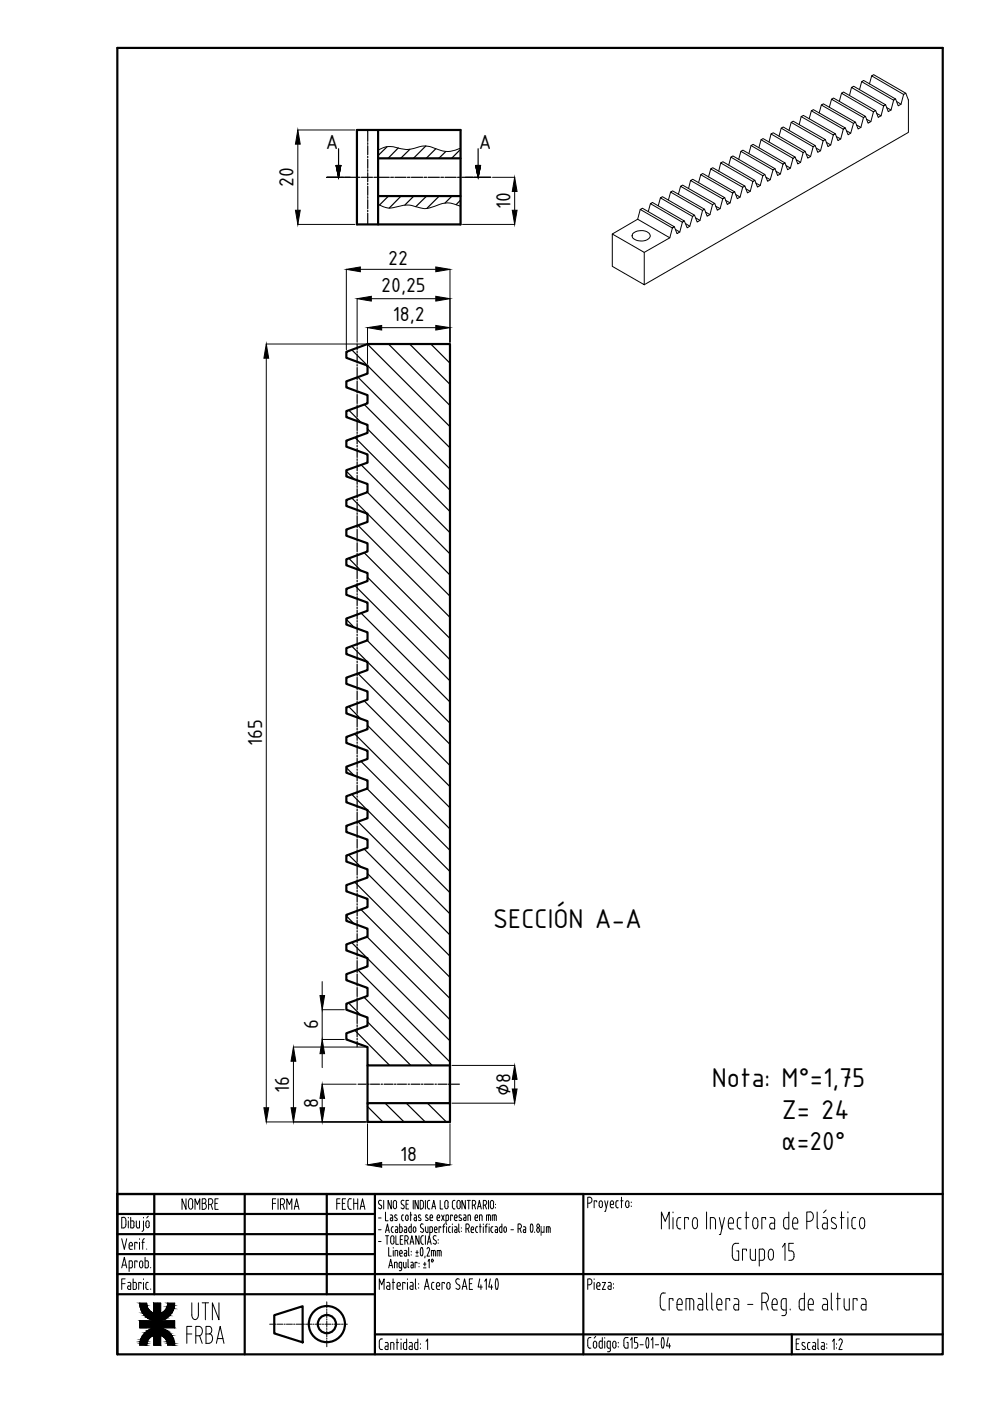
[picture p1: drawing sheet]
<svg xmlns="http://www.w3.org/2000/svg" width="210mm" height="297mm" viewBox="0 0 210 297" stroke-linecap="round" stroke-linejoin="round" font-family="sans-serif">
<defs><g id="words">
<g font-size="6.2">
<text x="104.5" y="196.8">SECCIÓN A-A</text>
<text x="150.9" y="230.5">Nota: M°=1,75</text>
<text x="165.7" y="237.2">Z= 24</text>
</g>
<text font-size="5.9" x="165.7" y="243.9">α=20°</text>
<g font-size="4.7">
<text x="69.1" y="31.5">A</text>
<text x="101.5" y="31.5">A</text>
<text x="62.3" y="39.7" transform="rotate(-90 62.3 39.7)">20</text>
<text x="108.2" y="44.4" transform="rotate(-90 108.2 44.4)">10</text>
<text x="82.3" y="56.2">22</text>
<text x="80.8" y="61.8">20,25</text>
<text x="83.3" y="68">18,2</text>
<text x="55.6" y="158.2" transform="rotate(-90 55.6 158.2)">165</text>
<text x="67.5" y="218.3" transform="rotate(-90 67.5 218.3)">6</text>
<text x="61.3" y="231.7" transform="rotate(-90 61.3 231.7)">16</text>
<text x="108.2" y="232.3" transform="rotate(-90 108.2 232.3)">∅8</text>
<text x="67.5" y="234.9" transform="rotate(-90 67.5 234.9)">8</text>
<text x="84.9" y="246.1">18</text>
</g>
<text font-size="2.8" x="114.5" y="261.4">μ</text>
</g></defs>
<!-- layer: 0 -->
<g fill="none" stroke="#000" stroke-width=".47">
<path d="M24.9 10.2h175v276.9h-175zM75.7 27.6h21.9v20h-21.9zM80.2 27.6v20M80.2 33.6h17.4M80.2 41.6h17.4M95.4 225.9v8M24.9 257.4h54.6M32.7 253.2v21.2M51.9 253.2v33.9M69.3 253.2v21.2M79.5 253.2v33.9M123.7 253.2v33.9"/>
<path d="M199.9 253.2h-175v33.9M24.9 270.1h175M24.9 265.9h54.6M24.9 261.7h54.6M24.9 274.4h54.6M79.5 282.9h120.4M167.9 282.9v4.2"/>
</g>
<g fill="none" stroke="#000" stroke-width=".21">
<path d="M63.1 27.6h12.2M63.1 30.6v14M97.6 31.4a6 6 0 0 1-6-.2l-1-.2a6.5 6.5 0 0 0-3.3 .6l-1.1 .1-1.2-.2a5 5 0 0 0-4.8 .3M104.4 37.6h4.7M63.1 47.6h12.2M73.4 57.1v17.1M76.4 57.1h16M80.2 43.3a4.8 4.8 0 0 0 4.8 .3l1.7-.1 2.2 .5a4.4 4.4 0 0 0 3.3-.3 5.5 5.5 0 0 1 5.4 0M95.4 57.1v15.5M98.1 47.6h11M109.1 40.6v4M56.5 72.9h21"/>
<path d="M56.5 75.9v159M75.7 63.3v9.3M77.9 69.5v7.6M78.7 63.3h13.7M80.9 69.5h11.5M68.3 208.1v3M73 214.1h-4.7v6.3h4.7M56.5 237.9h38.5M62.2 222h15.3M62.2 225v9.9M68.3 229.9h7.2M68.3 223.4v3"/>
<path d="M68.3 232.9v2M77.9 238.3v8.7M95.4 238.3v8.7M95.8 225.9h13.3M95.8 233.9h13.3M109.1 228.9v2M26.2 258.1h-.4v2.3h.4M26.2 258.1a.63 .63 0 0 1 .5 .7v.9a.62 .62 0 0 1-.5 .7M27.2 258.1v.1M27.2 258.9v1.5M27.7 258.1v2.3l.6-.1 .1-.4M27.7 258.9h.4"/>
<path d="M28.1 258.8l.3 .5M28.4 259.3v.6M28.9 258.9v1M29.6 258.9v1.5l-.5-.1-.2-.4M30.4 258.1v.1M30.4 258.9v1.7M30.9 259.3l.2-.4 .2-.1 .2 .1 .2 .4M30.9 259.3l.2 .9h.4l.2-.4M31.4 257.9l-.3 .3M31.6 259.3v.5M39.4 254.2v2.2l-.8-2.2v2.2M40.8 254.8v1"/>
<path d="M40.9 254.7l-.2-.5h-.5a2.04 2.04 0 0 0 0 2.1h.5l.2-.5M41.3 256.4v-2.2l.6 1.2 .5-1.2v2.2M42.9 255.1h.4M43.3 254.2h-.4v2.2h.4a.65 .65 0 0 0 .5-.6 .65 .65 0 0 0-.5-.7M43.3 254.1a.51 .51 0 0 1 .4 .5 .51 .51 0 0 1-.4 .5M44.2 255.4h.4M44.6 254.2h-.4v2.2M44.7 254.1a.65 .65 0 0 1 .4 .6 .65 .65 0 0 1-.4 .7M44.7 255.4l.4 1M45.6 255.1h.5M46.3 254.2h-.7v2.2h.7M57.8 255.1h.6"/>
<path d="M58.4 254.2h-.6v2.2M59 254.2v2.2M59.5 255.4h.4M59.9 254.2h-.4v2.2M59.9 254.1a.65 .65 0 0 1 .5 .6 .65 .65 0 0 1-.5 .7M60 255.4l.3 1M60.8 256.4v-2.2l.6 1.2 .5-1.2v2.2M62.4 256.4l.5-2.2 .5 2.2M62.5 255.8h.7M71.4 255.1h.7M72.1 254.2h-.7v2.2M72.6 255.1h.5"/>
<path d="M73.3 254.2h-.7v2.2h.7M73.8 254.7v1.1M73.8 255.8a.57 .57 0 0 0 .7 .6M74.2 254.2h.3M74.2 254.1l-.2 .1-.2 .5M75 255.1h.8M75 254.2v2.2M75.8 254.2v2.2M76.4 256.4l.5-2.2 .5 2.2M76.5 255.8h.7M80.2 258.2h.6M80.4 255.3l.4 .2a.4 .4 0 0 1 .1 .6 .4 .4 0 0 1-.6 0"/>
<path d="M80.5 254.5l-.2 .3 .1 .5M80.5 254.5l.4 .1M80.9 247h11.5M81.4 254.5v1.8M81.7 257v1.8h.6M82.7 257.6h.4l.2 .4v.8h-.4M82.9 258.2h.4M82.9 258.2l-.2 .3 .2 .3M83 254.5v1.8l-.7-1.8v1.8M83.7 258.7l.4 .1M83.7 258.1l.4 .2M83.8 257.6l-.1 .2 .1 .2"/>
<path d="M83.9 257.6l.3 .1M84.1 255v.8M84.1 255l-.2-.4h-.3a1.59 1.59 0 0 0 0 1.6h.3l.2-.4M84.1 258.3l.1 .3-.2 .2M84.7 259.5v1.8h.3M85.2 258.4l.2 .4M85.3 254.5l-.2 .2-.1 .3 .5 .6a.38 .38 0 0 1 .1 .6 .38 .38 0 0 1-.6-.1M85.3 254.5l.4 .1M85.4 258.8h.1M85.5 257.6l-.3 .2v.6M86 258v.4M86 258l.3-.4 .3 .4"/>
<path d="M86 258.4l.3 .4 .3-.4M86.1 255.3h.4M86.5 258v.4M86.6 254.5h-.5v1.8h.5M86.9 257.6h.4M87.1 257v1.8M87.2 259.5v1.8h-.3M87.6 254.5v1.8M87.8 257.6h.4l.1 .4v.8h-.3M88 258.2h.3M88 258.1l-.2 .4 .2 .3M88.7 254.5v1.8l-.7-1.8v1.8"/>
<path d="M88.8 258.1l.3 .2M88.9 257.6l-.2 .2 .1 .2M88.9 257.6l.3 .1M89.2 258.3v.4h-.5M89.4 259.5l.3 .1M89.4 254.5h-.3v1.8h.3M89.4 259.5l-.3 .3 .2 .5M89.4 254.5l.3 .3 .1 .2M89.8 255.1l-.1 .9-.3 .3M90.2 254.5v1.8M90.2 258.7l.4 .1M90.3 258.1l.4 .2"/>
<path d="M90.4 257.6l.3 .1M90.4 257.6l-.2 .2 .1 .2M90.7 258.3l.1 .3-.2 .1M90.9 256.3h.2M90.9 254.5h.2M90.9 254.5l-.2 .2a1.81 1.81 0 0 0 .1 1.5l.1 .1M91.2 258.5l.2 .3M91.2 258.2h.5l-.1-.6-.4 .2v.7M91.3 258.8h.4M91.6 256.3l.4-1.8 .4 1.8M91.7 255.8h.6M92.7 258v.5"/>
<path d="M92.7 258.5l.1 .2 .4 .1M92.7 258l.3-.4 .2 .4M93.2 258v.2h-.5M93.3 254.5v1.8h.6M93.6 257.6l.6 1.2M94 259.9v1.4M94.2 257.6l-.6 1.2M94.3 259.5l-.2 .4M94.7 259.5v.1M94.9 257.6h-.3v1.8M94.9 257.6l.2 .1v.7M95 255v.8"/>
<path d="M95 255l-.2-.4h-.3a1.59 1.59 0 0 0 0 1.6h.3l.2-.4M95.1 258.4l-.1 .3-.4 .1M95.9 257.8v-.2h-.4v1.2M95.9 259.5v.1M96.2 256.3h.3M96.3 258v.5M96.4 258l.3-.4 .2 .4M96.4 258.5l.2 .3M96.5 254.5l-.5 .2a1.81 1.81 0 0 0 .1 1.5l.1 .1M96.5 258.8h.4M96.9 258v.2h-.6M97.1 254.6h.3a1.59 1.59 0 0 1 0 1.6h-.3a1.54 1.54 0 0 1 0-1.6z"/>
<path d="M97.3 259.5v1.6M97.3 258.7l.4 .1M97.4 258.1l.3 .2M97.5 257.6l-.2 .2 .1 .2M97.5 257.6l.3 .1M97.8 258.3l.1 .3-.2 .1M98.3 257.6h.2M98.5 258.2h.3M98.5 258.1l-.2 .4 .2 .3M98.6 257.6l.2 .1v1.1h-.3M98.7 254.5v1.8l-.8-1.8v1.8M99 254.5h.7"/>
<path d="M99.1 259.5h-.3v1.8M99.2 259.5a.51 .51 0 0 1 .3 .5 .51 .51 0 0 1-.3 .5M99.4 254.5v1.8M99.5 257.6h-.3v1.2M99.5 257.6l.2 .1 .1 1.1M100.1 255.5h.4M100.5 255.5a.51 .51 0 0 0 .4-.5 .51 .51 0 0 0-.4-.5h-.4v1.8M100.6 255.5l.2 .8M100.7 258v.5M100.7 258l.3-.4 .3 .4M100.7 258.5l.1 .2 .4 .1M101.2 256.3l.4-1.8 .5 1.8"/>
<path d="M101.2 258v.2h-.5M101.4 255.8h.5M101.8 259.5v1.8M102 257.6h-.3v1.2M102 257.6l.2 .1v1.1M102.5 255.5h.3l.4 .8M102.5 259.5v.1M102.8 255.5a.51 .51 0 0 0 .4-.5 .51 .51 0 0 0-.4-.5h-.3v1.8M103 259.9v1.4M103.3 259.5l-.3 .4M103.6 254.5v1.8M103.6 257.6v1.2"/>
<path d="M103.7 259.5v.1M103.7 257.6h-.5v1.2M103.8 257.6l.2 .1v1.1M104.6 255v.8M104.7 255l-.2-.4h-.4a1.59 1.59 0 0 0 0 1.6h.4l.2-.4M104.8 257.6v1.2M105 257.6h-.6v1.2M105 257.6l.2 .1v1.1M105.1 255.3v.1M105.1 256v.1M106.4 259.5v1.8h-.3M112.5 259.6h.4"/>
<path d="M112.6 259.6l-.2 .8 .2 .8M112.9 259.6l.1 .8-.1 .8M114 259.6a.35 .35 0 0 1 .4 .3 .35 .35 0 0 1-.4 .4l-.2-.4zM124.6 255.1h.4M125.1 255.1a.64 .64 0 0 0 .4-.7 .64 .64 0 0 0-.5-.6h-.4v2.3M126.5 254.8v-.2h-.5v1.5M127 255.1l.2 .9h.4l.1-.5M127 255.1l.2-.4 .2-.1 .2 .1 .1 .4M127.7 255.1v.5M128.2 254.6l.4 1.5M128.9 254.6l-.5 2.2h-.2M129.4 255.1l.2-.4 .2-.1 .1 .1 .2 .4"/>
<path d="M129.4 255.7l.3 .3M129.4 255.1v.6M129.7 256.1h.4M130.1 255.1v.3h-.7M130.9 256.1h.2M130.9 254.6h.2M130.9 254.6l-.3 .4v.9l.3 .2M131.6 254.6h.5M131.8 253.8v2.3M132.6 255.1v.5M132.7 255.1l.1-.4 .2-.1 .2 .1 .2 .4M132.7 255.5l.1 .5h.2h.2l.2-.5"/>
<path d="M133.3 255.1v.5M133.8 254.8v.2M133.8 255.7v.1M142.7 257v.1M142.7 258.1v2.5M143.5 258.9v.9M143.5 259.8a.62 .62 0 0 0 .5 .7M144.3 258.1a.62 .62 0 0 0-.8 .7M146 258.5v-.4h-.9v2.5M146.8 259v.8M146.8 258.9a.61 .61 0 0 1 .8-.7l.3 .7M146.8 259.7a.61 .61 0 0 0 .8 .8l.3-.8"/>
<path d="M147.9 259v.8M149.8 257v3.6M151.7 258.9v1.7M151.7 258.8a.61 .61 0 0 0-.5-.7h-.6v2.5M152.5 258.1l.6 2.5M153.6 258.1l-.8 3.6h-.3M154.4 259v1M154.5 259.9l.2 .6 .2 .1M154.5 258.9a.61 .61 0 0 1 .7-.7 1.15 1.15 0 0 1 .3 1.1h-1.1M156.3 258.9v.9a.62 .62 0 0 0 .5 .7M157.1 258.1a.62 .62 0 0 0-.8 .7M158 258.1h.8"/>
<path d="M158.2 257v3.6M159.6 259.8a1.6 1.6 0 0 1 .3-1.6 .56 .56 0 0 1 .6 .1 .56 .56 0 0 1 .2 .6v.9M159.6 259.7a.61 .61 0 0 0 .8 .8l.3-.8M162.3 258.5v-.4h-.8v2.5M163.3 258.1h.5a.62 .62 0 0 1 .5 .7M164.2 258.9v1.7h-.6a.68 .68 0 0 1-.4-.7 .68 .68 0 0 1 .4-.6h.6M166.1 258.9v.9a.62 .62 0 0 0 .5 .7M166.6 258.1h.6M166.6 258.1a.62 .62 0 0 0-.5 .7M167.2 257v3.6h-.6M168 259v1M168.1 258.9a.61 .61 0 0 1 .7-.7 1.15 1.15 0 0 1 .3 1.1h-1.1"/>
<path d="M168.1 259.9l.2 .6 .2 .1M171.7 257h-.6v3.6M171.8 256.9a1.06 1.06 0 0 1 .7 1 1.06 1.06 0 0 1-.7 1l-.7 .1M173.3 257v3.1M174.5 258.1h.5a.62 .62 0 0 1 .5 .7M175.2 256.5l-.6 .6M175.4 258.9v1.7h-.7a.68 .68 0 0 1-.3-.7 .68 .68 0 0 1 .4-.6h.6M176.6 258.1l.6 .2M176.6 258.1l-.3 .2v.6l.9 .7M177.2 259.6l.2 .5-.4 .4M178.2 258.1h.8M178.4 256.9v3.6"/>
<path d="M179.8 256.9v.2M179.8 258.1v2.4M181.1 258.1h.3M181.1 258.1a.63 .63 0 0 0-.5 .7v1a.62 .62 0 0 0 .5 .7M182.2 259v.8M182.3 258.9a.61 .61 0 0 1 .7-.7 1.49 1.49 0 0 1 .3 1.6M182.3 259.7a.61 .61 0 0 0 .7 .8l.3-.8M25.8 268.8l.6-2.2 .5 2.2M25.8 262.6l.6 2.3 .5-2.3M25.8 272.2h.7M26 268.2h.7M26.5 271.1h-.7v2.3"/>
<path d="M27.1 271.9h.3M27.3 272.7h.4M27.3 272.6l-.3 .4 .3 .3M27.4 263.9l.2-.4 .1-.1 .2 .1 .2 .4M27.4 264.5l.3 .4M27.4 263.9v.6M27.4 271.9l.4 .4M27.6 264.9h.5M27.7 272.3v1.1h-.4M27.8 267.3h-.4v2.3M27.8 267.3l.3 .4M28.1 263.9v.3h-.7"/>
<path d="M28.1 267.8v.6M28.1 268.4l-.2 .4h-.5M28.2 271.1v2.3l.6-.1 .1-.4M28.2 271.9h.4M28.6 271.9l.3 .4M28.9 272.3v.7M29.1 267.6v-.3h-.5v1.5M29.1 263.7v-.3h-.5v1.5M29.6 262.6v.2M29.6 263.4v1.5M29.6 268.3l.2 .5h.1h.2l.2-.5M29.9 272.2v-.3h-.5v1.5"/>
<path d="M30.1 263.4h.5M30.3 267.8v.6M30.3 267.8l-.2-.4h-.3l-.2 1M30.4 271.1v.2M30.4 271.9v1.5M30.5 260.6l-.2 .4-.2 .1M30.6 262.6l-.2 .1-.1 .4v1.8M30.8 266.6v2.2h.5l.2-.4M30.8 267.3h.3M30.9 272.3v.7M30.9 272.9l.3 .5M31.1 264.8v.1"/>
<path d="M31.2 267.3l.3 .4M31.2 271.9h.2M31.2 273.4h.2M31.2 271.9l-.3 .4M31.4 267.8v.6M31.9 268.7v.1M31.9 273.3v.1M32.6 277.7v7.5h1.5v-2.1M32.6 276.3h1.5v6.8M33.3 276.3h-.7v2.1l-.9-.7a1.84 1.84 0 0 1-.6-1.4h-1.5a3.7 3.7 0 0 0 3.7 3.7 3.7 3.7 0 0 0 3.7-3.7h-1.5l-.3 1.2-.5 .5-.6 .4M40.7 276.2v2.6a.74 .74 0 0 0 .7 1 .74 .74 0 0 0 .7-1v-2.6M42.9 276.2h1.3"/>
<path d="M43.5 276.2v3.6M46.4 276.2v3.6l-1.4-3.6v3.6M80.2 260.7h.6M80.2 263.2h.6M80.4 273.4v-2.3l.5 1.3 .5-1.3v2.3M81.7 261.3l.5-1.8 .3 1.8M81.7 262h.7M81.9 260.8h.6M82 271.9h.3M82.1 262v1.8M82.2 272.7h.5M82.2 272.6l-.3 .4 .3 .3"/>
<path d="M82.3 271.9l.4 .4M82.4 264.5v1.8h.6M82.4 268.8l.4-1.8 .5 1.8M82.5 268.3h.6M82.7 272.3v1.1h-.5M82.8 263.3l.2 .4 .2 .1 .2-.1 .2-.4M83 260.5v.4M83 260.9l.2 .4M83.2 271.9h.5M83.2 261.3h.2M83.3 271.1v2.3M83.4 260.1h-.3l-.1 .4"/>
<path d="M83.4 264.5v.1M83.4 265.1v1.2M83.5 262.5v.8M83.6 262.5l-.2-.4h-.4l-.2 .4v.8M83.8 260.1h.4l.2 .4-.1 .8h-.3M83.9 262v1.8h.6M84 267.6h-.4v1.2M84 260.7h.3M84 260.7l-.2 .3 .2 .3M84 267.6l.2 .3M84.1 265.1h-.3v1.2M84.1 265.1l.3 .4-.1 .8"/>
<path d="M84.2 268v.8M84.2 273l.3 .3M84.4 273.4h.5M84.7 265.7h.6l-.1-.6-.4 .2-.1 .7M84.7 260.1h.3M84.8 266l.1 .3h.4M84.8 267.6h.4v1.4l-.2 .4h-.3M84.8 268.8h.4M84.8 267.6l-.2 .2v.7l.2 .3M84.9 272.4v.3h-.7M84.9 262.8h.4M84.9 272.4l-.2-.4h-.3l-.2 1"/>
<path d="M85.1 260.1l.2 .4v.6l-.2 .2M85.4 262h-.5v1.8h.5M85.5 267.6v.9M85.8 260.1h.3l.2 .4-.1 .8h-.3M85.8 265.1h.2M85.8 263h.4M85.9 272.2v-.3h-.5v1.5M85.9 260.7h.3M85.9 265.7h.3M85.9 260.7l-.2 .3 .2 .3M85.9 265.7l-.2 .3 .2 .3M86 265.1l.3 .4-.1 .8h-.3"/>
<path d="M86.1 267.6v1.2h-.4l-.1-.3M86.2 263a.51 .51 0 0 0 .4-.5 .51 .51 0 0 0-.4-.5h-.4v1.8M86.2 263l.3 .8M86.4 271.1v.2M86.4 271.9v1.5M86.5 267v1.6l.2 .2M86.6 264.5v1.6l.2 .2M86.9 260.1h.3M86.9 260.1l-.3 .4 .1 .6 .2 .2M86.9 263.8l.4-1.8 .4 1.8M87 271.9h.3M87 263.3h.6"/>
<path d="M87.1 267.6h.3M87.2 272.7h.4M87.2 272.6l-.3 .4 .3 .3M87.2 265.3v.1M87.2 266v.1M87.3 268.2h.3M87.3 271.9l.3 .4M87.4 267.6l.2 .2v1l-.5-.1 .2-.5M87.6 272.3v1.1h-.4M87.8 260.2h.2l.2 .3-.1 .6-.2 .2-.3-.4zM88.1 271.1v2l.2 .2M88.2 266.3h.5"/>
<path d="M88.2 265.5h.5M88.4 267.8v-.2h-.4v1.2M88.4 265.1v.8M88.8 272.2v.1M88.8 273v.1M88.8 262v1.8l-.6-1.8v1.8M88.8 267.8v.1M88.8 268.5v.1M89.2 262.5v.9M89.3 263.3l.3 .5M89.3 260.3l.3 .3M89.6 264.6l.1 .8-.1 .8"/>
<path d="M89.6 263.8h.2M89.6 264.6l-.2-.1a1.4 1.4 0 0 0 0 1.8l.2-.1M89.7 260.5a.4 .4 0 0 1 .1 .6 .4 .4 0 0 1-.7 0M89.8 262a.4 .4 0 0 0-.5 .4M89.8 268.8h.5M89.8 268h.5M90 273.4l.5-2.3 .5 2.3M90.1 267.6v.8M90.1 272.8h.7M90.1 266.3v.4M90.2 260.1l.1 1 .2 .2M90.2 262v1.8"/>
<path d="M90.5 264.8l.3-.3 .3 .4-.6 1.4h.6M90.6 263.8l.4-1.8 .4 1.8M90.7 263.3h.6M90.7 260.1v1.2h-.2M90.7 267.4l.3-.4v1.8M91.1 261.3h.4M91.5 261.3l.2-.2v-.8l-.6-.2v1.8M91.5 272.9a.4 .4 0 0 0 .5 .5M91.5 272.3v.7M91.6 267a.27 .27 0 0 1 .2 .3 .27 .27 0 0 1-.2 .2zM91.8 271.9h.2M91.8 271.9l-.3 .4"/>
<path d="M91.8 263.6l.5 .2M91.9 265.1v1.2M92 262.8l.4 .3M92.1 265.1h-.6v1.2M92.1 265.1l.2 .2v1M92.1 260.7h.6l-.2-.5-.4 .1v.7M92.1 262l-.2 .3 .1 .5M92.1 262l.4 .1M92.1 261l.1 .3h.5M92.4 263l.1 .5-.2 .3M92.5 273l.3 .3M92.8 273.4h.4"/>
<path d="M92.9 262.8v.1M92.9 263.5v.1M93.1 265.1v1.2M93.2 272.4v.3h-.7M93.2 272.4l-.1-.4h-.4l-.2 1M93.3 265.1h-.6v1.2M93.3 265.1l.2 .2v1M93.5 260.3v-.2h-.4v1.2M93.9 260.1h.4M94.2 272.2v-.3h-.5v1.5M94.7 260.1v1.2M95.3 261.3h.2"/>
<path d="M95.3 260.1h.2M95.3 260.1l-.2 .2v.6l.2 .4M95.4 272.4v.5M95.4 272.4l-.1-.4h-.4l-.2 .9 .4 .4h.2l.1-.4M95.9 260.1v1.2M96.4 260.1h.4l.1 .4v.8h-.4M96.5 260.7h.4M96.6 260.7l-.2 .3 .2 .3M96.7 273.1l.5 .3M96.8 272.1l.5 .4M97 271.1l.4 .1M97 271.1l-.4 .4 .2 .6"/>
<path d="M97.3 261.1l.2 .2M97.3 272.4l.2 .6-.3 .3M97.8 260.3v.1M97.8 261v.1M98 273.4l.5-2.3 .5 2.3M98.1 272.8h.8M98.8 260.5h.3M99.2 260.5l.3 .8M99.5 272.2h.5M99.9 261l.1 .3h.4M100.2 271.1h-.7v2.3h.7M100.4 260.5v.2h-.5"/>
<path d="M100.4 260.5l-.1-.3h-.3l-.1 .8M100.8 260.5v.4M100.9 260.9l.2 .4M101.1 261.3h.1M101.2 260.1h-.2l-.1 .4M101.6 260.1h.5M101.7 271.1l-.3 1.8h.9M102 272.4v1M102.5 260.1v1.2M102.8 271.7l.3-.6v2.3M102.9 260.1h.4M103.7 260.1v1.2"/>
<path d="M104 271.1l-.4 1.8h.9M104.2 272.4v1M104.3 261.3h.2M104.3 260.1h.2M104.4 260.1l-.3 .4 .1 .6 .2 .2M105 260.1h.2M105.1 260.7h.4M105.1 271.2l.2-.1 .2 .1M105.2 271.3l-.2 1.2a.8 .8 0 0 0 .3 .9l.2-.1M105.2 260.1l.2 .2 .1 1-.5-.1 .2-.5M105.5 271.3l.1 .8-.1 1.2M105.9 260.5v.4"/>
<path d="M105.9 260.9l.2 .4M106.4 260.1h-.4l-.1 .4M107 260.2h.2l.2 .3-.1 .6-.2 .2-.3-.4zM108.3 260.7h.6M109.8 260.5h.4l.3 .8M110.2 260.5a.51 .51 0 0 0 .4-.5 .51 .51 0 0 0-.4-.5h-.4v1.8M111 260.1h.4l.1 .4-.1 .8h-.3M111.1 260.7h.3M111.1 260.7l-.2 .3 .2 .3M112.5 261.2h.4M113.4 261.2v.1M114.3 260.7v.2"/>
<path d="M114.4 260.7l-.2-.3a.43 .43 0 0 0-.4 .4 .43 .43 0 0 0 .4 .4l.2-.3M115.9 261.3v-1.2h.6l.2 1.2M116.2 260.1v1.2M124.6 272.4h.5a.64 .64 0 0 0 .4-.6 .64 .64 0 0 0-.5-.7h-.4v2.3M126 271.1v.2M126 271.9v1.5M126.5 273l.3 .3M126.5 272.7h.7a.53 .53 0 0 0-.3-.8l-.3 .2-.1 .9M126.8 273.4h.4M127.7 271.9h.7l-.7 1.5h.7M129 271.9h.3M129.1 272.7h.5"/>
<path d="M129.2 272.6l-.3 .4 .3 .3M129.3 271.9l.3 .4M129.6 272.3v1.1h-.5M130.1 272.2v.1M130.1 273v.1M140 275v1.9M140 276.8a.83 .83 0 0 0 1.1 .9M140.2 260.6v-3.6l.8 2 .9-2v3.6M140.6 274.2h.5M140.6 274.1a.81 .81 0 0 0-.6 .9M142.7 275.8v-.5h-.8v2.4M143.5 277.1l.2 .6h.2"/>
<path d="M143.5 276.1v1.1M143.6 276.1a.61 .61 0 0 1 .7-.7l.3 .7M143.9 277.7h.7M144 260.6h.3M144.6 276.1v.5h-1.1M146.2 275.3v2.4M146.6 275.3h-1.2v2.4M146.6 275.3a.62 .62 0 0 1 .5 .7v1.7M148 275.3h.5M148.3 276.6h.7M148.3 276.5a.67 .67 0 0 0-.4 .6 .67 .67 0 0 0 .4 .6M148.5 275.3a.62 .62 0 0 1 .5 .7v1.7h-.7"/>
<path d="M149.8 277.3l.3 .4M149.8 274.2v3.2M150.9 277.3l.3 .4M150.9 274.2v3.2M152 276.1v1.1M152 277.1l.2 .6h.9M152 276.1a.61 .61 0 0 1 .7-.7l.4 .7M153.1 276.1v.5h-1.1M154.7 275.8v-.5h-.8v2.4M154.8 260.6h.7M155.6 275.3h.6a.62 .62 0 0 1 .5 .7M155.9 276.6h.7"/>
<path d="M156.2 265.2h.4v2h-.7a.9 .9 0 0 1-.6-1M156.6 263.6h-.6a.89 .89 0 0 0-.7 1v1.6M156.6 276.1v1.6h-.7a.68 .68 0 0 1-.3-.6 .68 .68 0 0 1 .4-.6M156.8 260.6h.3M158.3 265.2v-.4h-.9v2.4M158.5 276.6h1.1M159.1 264.8v1.7a.62 .62 0 0 0 .5 .7h.6v-2.4M161.5 276.1h.7M162.1 265.5v1M162.1 265.5a.54 .54 0 0 0-.5-.7h-.6v3.6M162.1 266.5a.62 .62 0 0 1-.5 .7h-.6M162.2 274.2h-.7v3.5"/>
<path d="M162.2 274.2a1.06 1.06 0 0 1 .7 .9 1.06 1.06 0 0 1-.7 1M162.3 276.1l.6 1.6M162.9 265.6v.8M162.9 265.6a.61 .61 0 0 1 .8-.7l.3 .7M163.7 276.1v1.1M163.7 277.1l.2 .6h.2M163.7 276.1a.61 .61 0 0 1 .8-.7l.3 .7M164 265.6a1.42 1.42 0 0 1-.3 1.5 .56 .56 0 0 1-.6-.1 .56 .56 0 0 1-.2-.6M164.1 277.7h.7M164.8 276.1v.5h-1.1M165.9 264.4l.5-.8v3.6M166.7 277.7h-.6a.62 .62 0 0 1-.5-.6v-1.1a.63 .63 0 0 1 .5-.7h.6v3"/>
<path d="M166.7 278.2a.62 .62 0 0 1-.4 .7h-.5M167.2 267.2h.6M167.5 277.5v.2M168.2 263.6h-1v1.6h.6a.69 .69 0 0 1 .5 .8M168.3 266v.4a.69 .69 0 0 1-.5 .8M168.5 260.6h.6M170.5 274.2v3.5h-.6a.63 .63 0 0 1-.5-.6v-1a.63 .63 0 0 1 .5-.8h.6M171.4 276.1v1.1M171.4 277.1l.2 .6h.9M171.4 276.1a.61 .61 0 0 1 .7-.7l.4 .7M172.5 276.1v.5h-1.1M173.3 260.1l.2 .4"/>
<path d="M174.5 275.3h.5a.62 .62 0 0 1 .5 .7v1.7h-.8a.68 .68 0 0 1-.3-.6 .68 .68 0 0 1 .4-.6M174.7 276.6h.8M176.3 277.3l.2 .4M176.3 274.2v3.2M176.3 260.3l.7 .2M177.4 275.3h.8M177.6 274.2v3.5M179 275.3v1.8M180.1 275.3v2.4h-.6a.62 .62 0 0 1-.5-.6M181.1 260.5h.3M181.7 275.8v-.5h-.8v2.4M182.7 275.3h.4a.62 .62 0 0 1 .5 .7v1.7h-.6a.68 .68 0 0 1-.4-.6 .68 .68 0 0 1 .4-.6"/>
<path d="M183 276.6h.6M29.6 280h7.4v1.5h-7.4zM29.6 281.5h1.5M29.6 280h1.5M32.6 283.1l-.7 .4-.5 .6-.3 1.1h-1.5a3.7 3.7 0 0 1 3.7-3.7 3.7 3.7 0 0 1 3.7 3.7h-1.5l-.1-.8-.4-.6-.9-.7M32.6 285.2h1.5M39.6 282.8h1.1M40.7 281.2h-1.1v3.6M41.5 283.2h.7a1.05 1.05 0 0 0 .7-1 1.05 1.05 0 0 0-.7-1h-.7v3.6M42.3 283.2l.6 1.6M43.7 281.2h.7a.84 .84 0 0 1 .5 .8 .84 .84 0 0 1-.5 .8 1.06 1.06 0 0 1 .7 1 1.06 1.06 0 0 1-.7 1h-.7zM43.7 282.8h.7"/>
<path d="M45.9 284.8l.8-3.6 .8 3.6M46.1 283.8h1.2M80.4 285.6l.2 .5h.2M80.8 286.1h.3M80.8 283.9h.3M80.8 283.9l-.3 .3-.1 1.4M81.7 284.6h.3M81.9 285.4h.4M81.9 285.4l-.3 .4 .3 .3M82 284.6l.3 .5M82.3 285.1v1h-.4M83.2 284.6h-.4v1.5"/>
<path d="M83.2 284.6l.4 .5M83.5 285.1v1M84 284.6h.5M84.2 283.9v2.2M85 283.9v.1M85 284.6v1.5M85.8 284.6h.4M85.9 284.6l-.3 .2-.1 .9 .4 .4M86.2 283.9v2.2h-.4M86.8 284.6h.3M87.1 284.6l.3 .5M87.4 285.1v1h-.5l-.2-.3 .2-.3 .5-.1"/>
<path d="M88.2 284.6h.4M88.2 284.6l-.2 .2-.1 .9 .3 .4M88.6 283.9v2.2h-.4M89.1 284.9v.1M89.1 285.8v.1M90.3 284.4l.4-.5v2.2M125 285.8h.3M125 283.6h.3M125 283.6l-.2 .1a2.37 2.37 0 0 0-.1 1.9l.3 .2M125.8 285.4v-.8l.4-.2 .3 .2v.8M125.8 285.3l.2 .5h.2h.1l.2-.5M126.3 283.3l-.3 .4"/>
<path d="M127 284.8v.6M127.3 284.4h.4M127.3 284.3l-.3 .5M127.7 283.6v2.2h-.5l-.2-.4M128.2 283.6v.1M128.2 284.4v1.4M128.7 284.8v.6M128.7 285.4l.2 .4h.5M129 284.4h.4v1.8M129 284.3l-.3 .5M129.4 286.2l-.1 .3-.5 .1M129.9 285.3l.2 .5h.2h.1l.2-.5"/>
<path d="M129.9 285.4l.1-.8 .3-.2 .3 .2v.8M131.1 284.6v.1M131.1 285.5v.1M133.2 283.6l-.7 .1a2.08 2.08 0 0 0 0 2.1h.7v-1.2h-.3M133.7 284.1l.3-.5v2.2M134.5 285.8h.4M134.9 284.6a.53 .53 0 0 1 .3 .8M135.1 283.6h-.6v1h.4M135.2 285.3l-.1 .5h-.2M135.7 285.1h.7M137.1 283.7l.2-.1 .1 .1M137.1 285.7l.2 .1 .1-.1"/>
<path d="M137.1 283.7l-.2 .8 .2 1.2M137.4 283.7l.2 .8-.2 1.2M138.1 284.1l.3-.5v2.2M138.9 285.1h.7M140.3 283.7l.2-.1a2.12 2.12 0 0 1 0 2.2l-.2-.1M140.4 283.7l-.2 .8 .2 1.2M141.7 283.6l-.4 1.8h.9M141.9 284.9v.9M168.8 284.9h.5M169.5 283.9h-.7v2.2h.7M170.6 285.5l.1 .6-.6-.1M170.6 284.7l-.3-.1a.36 .36 0 0 0-.2 .6l.5 .3"/>
<path d="M171.5 284.6h.2M171.5 284.6l-.2 .2-.1 .9a.4 .4 0 0 0 .5 .4M172.3 284.6h.3M172.5 285.4h.4M172.5 285.4l-.3 .3 .3 .4M172.6 284.6l.4 .5M172.9 285.1v1h-.4M173.4 283.9v2l.2 .2M174.2 284.6h.3M174.4 285.4h.4M174.4 285.4l-.3 .3 .3 .4M174.5 284.6l.3 .5"/>
<path d="M174.8 285.1v1h-.4M175.3 284.9v.1M175.3 285.8v.1M176.5 284.4l.4-.5v2.2M177.4 284.9v.1M177.4 285.8v.1M178.2 283.9l.3 .1 .1 .5-.7 1.6h.6M178.2 283.8l-.3 .4"/>
</g>
<!-- layer: Contorno -->
<g fill="none" stroke="#000" stroke-width=".47">
<path d="M58.2 278.8l6-1.9v7.7l-6-1.9z"/>
<circle cx="69.3" cy="280.7" r="3.8"/>
<circle cx="69.3" cy="280.7" r="1.93"/>
</g>
<!-- layer: EJES -->
<g fill="none" stroke="#000" stroke-width=".21">
<path d="M69.3 276v1.3M69.3 277.6v.2M69.3 278.1v1.3M69.3 279.6v.3M57.2 280.8h.7M58.2 280.8h.2M58.7 280.8h1.3M60.2 280.8h.3M60.7 280.8h1.3M62.3 280.8h.2M62.8 280.8h1.2M64.3 280.8h.2"/>
<path d="M64.8 280.8h1.3M66.3 280.8h.3M66.8 280.8h1.3M68.4 280.8h.2M68.9 280.8h1.2M69.3 280.1v1.3M69.3 281.6v.3M69.3 282.2v1.2M69.3 283.7v.2M69.3 284.2v1.3M70.4 280.8h.2M70.9 280.8h1.3"/>
<path d="M72.4 280.8h.3M72.9 280.8h.7"/>
</g>
<!-- layer: 0 -->
<g fill="#000" stroke="#000" stroke-width=".21">
<path d="M63.1 27.6l.6 3h-1.1zM62.6 44.6h1.1l-.6 3zM73.4 57.1l3-.5v1zM92.4 56.6l3 .5-3 .5zM109.1 37.6l.5 3h-1zM108.6 44.6h1l-.5 3zM56.5 72.9l.5 3h-1zM75.7 63.3l3-.5v1zM77.9 69.5l3-.5v1zM92.4 62.8l3 .5-3 .5zM92.4 69l3 .5-3 .5zM67.8 211.1h1l-.5 3z"/>
<path d="M56 234.9h1l-.5 3zM62.2 222l.5 3h-1zM61.7 234.9h1l-.5 3zM67.8 234.9h1l-.5 3zM68.3 229.9l.5 3h-1zM68.3 220.4l.5 3h-1zM109.1 225.9l.5 3h-1zM108.6 230.9h1l-.5 3zM77.9 247l3-.5v1zM92.4 246.5l3 .5-3 .5zM31.9 279.7h.7v.3zM32.6 280h.4z"/>
<path d="M34.1 279.4h1.3l-.6 .3zM33.7 280h.4zM32.6 281.5h.4zM31.9 281.8l.7-.2v.2zM33 281.5h.7zM33.3 281.5h.8zM34.1 281.6l.7 .2h-.7z"/>
<path d="M29.6 276.3l1.5 .4v-.4zM29.6 276.3l1.5 .4h-1.4z"/>
<path d="M29.7 276.7l1.5 .3-.1-.3zM29.7 276.7l1.5 .3h-1.5z"/>
<path d="M29.7 277l1.5 .1zM29.7 277l1.5 .1z"/>
<path d="M29.7 277.1l1.7 .4-.2-.4zM29.7 277.1l1.7 .4h-1.6z"/>
<path d="M29.8 277.5l1.8 .2-.2-.2zM29.8 277.5l1.8 .2h-1.7z"/>
<path d="M29.9 277.7h1.8zM29.9 277.7h1.8z"/>
<path d="M29.9 277.7l2 .3-.2-.3zM29.9 277.7l2 .3h-1.8z"/>
<path d="M30.1 278l2.1 .3-.3-.3zM30.1 278l2.1 .3h-2z"/>
<path d="M30.2 278.3l2.3 .1-.3-.1zM30.2 278.3l2.3 .1h-2.2z"/>
<path d="M30.3 278.4h2.3zM30.3 278.4h2.3z"/>
<path d="M30.3 278.4l2.3 .5v-.5zM30.3 278.4l2.3 .5h-1.9z"/>
<path d="M30.7 278.9l1.9 .5v-.5zM30.7 278.9l1.9 .5h-1.3z"/>
<path d="M31.3 279.4l1.3 .3v-.3zM31.3 279.4l1.3 .3h-.7z"/>
<path d="M32.6 276.3l1.5 2.1v-2.1zM32.6 276.3l1.5 2.1h-1.5z"/>
<path d="M32.6 278.4h1.5zM32.6 278.4h1.5z"/>
<path d="M32.6 278.4l1.5 .5v-.5zM32.6 278.4l1.5 .5h-1.5z"/>
<path d="M34.1 279.4v.3h.7zM34.1 279.7h.7l-.7 .3z"/>
<path d="M32.6 278.9l1.5 .8v-.8zM32.6 278.9l1.5 .8h-1.5z"/>
<path d="M32.6 279.7l1.5 .3v-.3zM32.6 279.7l1.5 .3h-1.5z"/>
<path d="M32.6 280h1.5zM32.6 280h1z"/>
<path d="M34.1 278.9l1.3 .5 .6-.5zM34.1 278.9l1.3 .5h-1.3z"/>
<path d="M34.1 278.4l1.9 .5 .4-.5zM34.1 278.4l1.9 .5h-1.9z"/>
<path d="M34.2 278.4h2.2zM34.1 278.4h2.3z"/>
<path d="M34.4 278.3l2 .1 .1-.1zM34.2 278.4l.2-.1 2 .1z"/>
<path d="M34.7 278l1.8 .3 .1-.3zM34.4 278.3l.3-.3 1.8 .3z"/>
<path d="M35 277.7h1.7zM35 277.7h1.8z"/>
<path d="M35 277.7l1.6 .3 .1-.3zM34.7 278l.3-.3 1.6 .3z"/>
<path d="M35.2 277.5l1.6 .2 .1-.2zM35.2 277.5l1.6 .2h-1.8z"/>
<path d="M35.4 277.1l1.5 .4v-.4zM35.4 277.1l1.5 .4h-1.7z"/>
<path d="M35.5 276.7l1.5 .3v-.3zM35.5 276.7l1.5 .3h-1.6z"/>
<path d="M35.4 277h1.6zM35.4 277l1.5 .1z"/>
<path d="M35.5 276.3l1.5 .4v-.4zM35.5 276.3l1.5 .4h-1.5z"/>
<path d="M29.7 284.8l1.4 .4v-.4zM29.7 284.8l1.4 .4h-1.5z"/>
<path d="M29.7 284.4l1.5 .1zM29.7 284.4l1.5 .1z"/>
<path d="M29.7 284.5l1.4 .3 .1-.3zM29.7 284.5l1.4 .3h-1.4z"/>
<path d="M29.8 284.1l1.4 .3 .2-.3zM29.8 284.1l1.4 .3h-1.5z"/>
<path d="M29.9 283.8l1.5 .3 .2-.3zM29.9 283.8l1.5 .3h-1.6z"/>
<path d="M29.9 283.8h1.8zM29.9 283.8h1.7z"/>
<path d="M30.1 283.5l1.6 .3 .2-.3zM30.1 283.5l1.6 .3h-1.8z"/>
<path d="M30.2 283.3l1.7 .2 .3-.2zM30.2 283.3l1.7 .2h-1.8z"/>
<path d="M30.3 283.2l1.9 .1 .3-.1zM30.3 283.2l1.9 .1h-2z"/>
<path d="M29.6 280l3 1.5v-1.5zM29.6 280l3 1.5h-3z"/>
<path d="M31.9 281.8l.7 .4v-.4zM31.3 282.2l.6-.4 .7 .4z"/>
<path d="M31.3 282.2l1.3 .4v-.4zM30.7 282.6l.6-.4 1.3 .4z"/>
<path d="M30.7 282.6l1.9 .5v-.5zM30.7 282.6l1.9 .5h-2.3z"/>
<path d="M30.3 283.1h2.3zM30.3 283.1l2.2 .1z"/>
<path d="M32.6 281.5h.4zM32.6 281.5h.7z"/>
<path d="M32.6 280h.4zM32.6 280h.4z"/>
<path d="M32.6 280h.5zM32.6 280h.5z"/>
<path d="M32.6 280h.7zM32.6 280h.7z"/>
<path d="M33.3 281.5h.8zM33.7 281.5l.4 .1z"/>
<path d="M33 280h.6zM33 280h.6z"/>
<path d="M33 280h.6zM33 280h.5z"/>
<path d="M33 281.5l1.1 .1zM32.6 281.6h1.5z"/>
<path d="M33.7 280h.4zM33.6 280h.5z"/>
<path d="M33.6 280h.5zM33.6 280h.5z"/>
<path d="M33.5 280h.6zM33.3 280h.8z"/>
<path d="M32.6 280l1.5 1.5v-1.5zM32.6 280l1.5 1.5h-1.5z"/>
<path d="M32.6 281.6l1.5 .2v-.2zM32.6 281.6l1.5 .2h-1.5z"/>
<path d="M32.6 281.8l1.5 .8v-.8zM32.6 281.8l1.5 .8h-1.5z"/>
<path d="M32.6 282.6l1.5 .5v-.5zM32.6 282.6l1.5 .5h-1.5z"/>
<path d="M32.6 283.1l1.5 2.1v-2.1zM32.6 283.1l1.5 2.1h-1.5z"/>
<path d="M34.1 281.8l1.3 .4-.6-.4zM34.1 281.8l1.3 .4h-1.3z"/>
<path d="M34.1 282.2l1.9 .4-.6-.4zM34.1 282.2l1.9 .4h-1.9z"/>
<path d="M34.1 282.6l2.3 .5-.4-.5zM34.1 282.6l2.3 .5h-2.3z"/>
<path d="M34.1 283.1l2.3 .1zM34.1 283.1l2.3 .1z"/>
<path d="M34.2 283.2l2.3 .1-.1-.1zM34.2 283.2l2.3 .1h-2.1z"/>
<path d="M34.4 283.3l2.2 .2-.1-.2zM34.4 283.3l2.2 .2h-1.9z"/>
<path d="M34.7 283.5l2 .3-.1-.3zM34.7 283.5l2 .3h-1.7z"/>
<path d="M35 283.8h1.8zM35 283.8h1.8z"/>
<path d="M35 283.8l1.9 .3-.1-.3zM35 283.8l1.9 .3h-1.7z"/>
<path d="M35.2 284.1l1.7 .3v-.3zM35.2 284.1l1.7 .3h-1.5z"/>
<path d="M35.4 284.4l1.6 .1zM35.4 284.4l1.6 .1z"/>
<path d="M35.4 284.5l1.6 .3v-.3zM35.4 284.5l1.6 .3h-1.5z"/>
<path d="M35.5 284.8l1.5 .4v-.4zM35.5 284.8l1.5 .4h-1.5z"/>
<path d="M34.1 280l2.9 1.5v-1.5zM34.1 280l2.9 1.5h-2.9z"/>
</g>
<!-- layer: Visible (ISO) -->
<path d="M77.9 225.9v8M95.4 225.9h-17.5v-3.9l-4.5-1.6v-1.3l4.5-1.6v-1.8l-4.5-1.6v-1.3l4.5-1.6v-1.7l-4.5-1.7v-1.3l4.5-1.6v-1.7l-4.5-1.7v-1.3l4.5-1.6v-1.7l-4.5-1.7v-1.2l4.5-1.7v-1.7l-4.5-1.6v-1.3l4.5-1.6v-1.8l-4.5-1.6v-1.3l4.5-1.7v-1.7l-4.5-1.6v-1.3l4.5-1.6v-1.8l-4.5-1.6v-1.3l4.5-1.6v-1.7l-4.5-1.7v-1.2l4.5-1.7v-1.7l-4.5-1.7v-1.2l4.5-1.7v-1.7l-4.5-1.6v-1.3l4.5-1.7v-1.7l-4.5-1.6v-1.3l4.5-1.6v-1.8l-4.5-1.6v-1.3l4.5-1.6v-1.7l-4.5-1.7v-1.3l4.5-1.6v-1.7l-4.5-1.7v-1.3l4.5-1.6v-1.7l-4.5-1.7v-1.2l4.5-1.7v-1.7l-4.5-1.6v-1.3l4.5-1.6v-1.8l-4.5-1.6v-1.3l4.5-1.6v-1.8l-4.5-1.6v-1.3l4.5-1.6v-1.7l-4.5-1.7v-1.3l4.5-1.6v-1.7l-4.5-1.7v-1.2l4.5-1.7v-1.7l-4.5-1.7v-1.2l4.5-1.7v-1.7l-4.5-1.6v-1.3l4.5-1.7h17.5v165h-17.5v-4h17.5" fill="none" stroke="#000" stroke-width=".47"/>
<!-- layer: Sombreado (ISO) -->
<g fill="none" stroke="#000" stroke-width=".25">
<path d="M82.1 31.1l-1.9 1.9M84.4 31.4l-2.1 2.2M86.9 31.7l-2 1.9M90.3 30.9l-2.6 2.7M92.4 31.5l-2 2.1M94.5 32.1l-1.5 1.5M97.6 31.7l-1.9 1.9M82.4 41.6l-1.9 1.9M85 41.6l-2.5 2.5M87.7 41.6l-1.9 1.9M90.5 41.6l-2.3 2.2M93.1 41.6l-2.6 2.6"/>
<path d="M95.8 41.6l-1.5 1.5M97.6 42.4l-.9 1M74.6 74.2l20.8 20.8M75.9 80l19.5 19.4M77.9 72.9l17.5 17.6M82.4 72.9l13 13.1M86.9 72.9l8.5 8.6M91.3 72.9l4.1 4.1M73.4 99.9l1.7 1.7M73.4 82l.3 .3M73.9 87l2.7 2.6M75.3 92.8l20.1 20.1"/>
<path d="M76.6 98.6l18.8 18.8M77.2 85.8l18.2 18.1M77.9 90.9l17.5 17.6M73.4 113.4l.3 .3M73.9 118.4l2.6 2.6M74.6 105.6l20.8 20.8M75.9 111.4l19.5 19.5M77.2 117.2l18.2 18.2M77.9 104.4l17.5 17.5M73.4 131.3l1.7 1.7M74.6 137l20.8 20.8M75.3 124.2l20.1 20.2"/>
<path d="M76.6 130l18.8 18.8M77.9 135.8l17.5 17.5M77.9 122.4l17.5 17.5M73.4 144.8l.3 .3M73.9 149.8l2.6 2.6M75.2 155.6l20.2 20.2M75.9 142.8l19.5 19.5M77.2 148.6l18.2 18.2M77.9 153.8l17.5 17.5M73.4 176.2l.2 .3M73.4 162.8l1.7 1.6M74.6 168.4l3.3 3.3"/>
<path d="M75.9 174.2l19.5 19.6M76.5 161.4l18.9 18.9M77.8 167.2l17.6 17.6M77.9 171.7l17.5 17.6M73.4 194.2l1.6 1.6M73.9 181.2l2.6 2.6M74.5 199.8l3.4 3.4M75.2 187l20.2 20.2M76.5 192.8l18.9 18.9M77.2 180l18.2 18.2M77.8 198.6l17.6 17.6M77.9 185.2l17.5 17.5"/>
<path d="M73.4 207.7l.2 .2M73.9 212.6l2.5 2.6M75.2 218.4l7.4 7.5M75.8 205.6l19.6 19.6M77.2 211.5l14.4 14.4M77.9 216.7l9.2 9.2M77.9 203.2l17.5 17.5M77.9 234.6l3.3 3.3M77.9 225.6l.2 .3M81.6 233.9l4.1 4M86.1 233.9l4.1 4M90.6 233.9l4 4"/>
<path d="M95.1 233.9l.3 .2"/>
</g>
<!-- layer: 0 -->
<g fill="none" stroke="#000" stroke-width=".25">
<path d="M78 27.6v2.4M78 30.3v.3M78 30.9v1.9M78 33.1v.3M78 33.8v1.9M78 36v.3M78 36.6v1.9M78 38.9v.3M78 39.5v1.9M78 41.7v.3M78 42.3v1.9M78 44.6v.3"/>
<path d="M78 45.2v2.4M75.7 72.9v1.2M75.7 74.4v.4M75.7 75.1v1.9M75.7 77.3v.3M75.7 77.9v1.9M75.7 80.1v.4M75.7 80.8v1.9M75.7 83v.3M75.7 83.7v1.9M75.7 85.9v.3M75.7 86.5v1.9"/>
<path d="M75.7 88.7v.3M75.7 89.4v1.9M75.7 91.6v.3M75.7 92.2v1.9M75.7 94.4v.3M75.7 95.1v1.9M75.7 97.3v.3M75.7 97.9v1.9M75.7 100.2v.3M75.7 100.8v1.9M75.7 103v.3M75.7 103.6v1.9"/>
<path d="M75.7 105.9v.3M75.7 106.5v1.9M75.7 108.7v.4M75.7 109.3v2M75.7 111.6v.3M75.7 112.2v1.9M75.7 114.4v.4M75.7 115.1v1.9M75.7 117.3v.3M75.7 117.9v1.9M75.7 120.1v.4M75.7 120.8v1.9"/>
<path d="M75.7 123v.3M75.7 123.7v1.9M75.7 125.9v.3M75.7 126.5v1.9M75.7 128.7v.3M75.7 129.4v1.9M75.7 131.6v.3M75.7 132.2v1.9M75.7 134.5v.2M75.7 135.1v1.9M75.7 137.3v.3M75.7 137.9v1.9"/>
<path d="M75.7 140.2v.3M75.7 140.8v1.9M75.7 143v.3M75.7 143.6v1.9M75.7 145.9v.3M75.7 146.5v1.9M75.7 148.7v.4M75.7 149.4v1.9M75.7 151.6v.3M75.7 152.2v1.9M75.7 154.4v.4M75.7 155.1v1.9"/>
<path d="M75.7 157.3v.3M75.7 157.9v2M75.7 160.1v.4M75.7 160.8v1.9M75.7 163v.3M75.7 163.7v1.9M75.7 165.9v.3M75.7 166.5v1.9M75.7 168.7v.3M75.7 169.4v1.9M75.7 171.6v.3M75.7 172.2v1.9"/>
<path d="M75.7 174.5v.3M75.7 175.1v1.9M75.7 177.3v.3M75.7 177.9v1.9M75.7 180.2v.3M75.7 180.8v1.9M75.7 183v.3M75.7 183.6v1.9M75.7 185.9v.3M75.7 186.5v1.9M75.7 188.7v.4M75.7 189.4v1.9"/>
<path d="M75.7 191.6v.3M75.7 192.2v1.9M75.7 194.4v.4M75.7 195.1v1.9M75.7 197.3v.3M75.7 198v1.9M75.7 200.2v.3M75.7 200.8v1.9M75.7 203v.3M75.7 203.7v1.9M75.7 205.9v.3M75.7 206.5v1.9"/>
<path d="M75.7 208.7v.3M75.7 209.4v1.9M75.7 211.6v.3M75.7 212.2v1.9M75.7 214.5v.3M75.7 215.1v1.9M75.7 217.3v.3M75.7 217.9v1.9M75.7 220.2v.3M75.7 220.8v1.2M75.9 229.9h1.7M77.9 229.9h.4"/>
<path d="M78.6 229.9h1.9M80.8 229.9h.3M81.4 229.9h1.9M83.6 229.9h.4M84.3 229.9h1.9M86.5 229.9h.3M87.2 229.9h1.9M89.4 229.9h.3M90 229.9h1.9M92.2 229.9h.3M92.9 229.9h1.9M95.1 229.9h.3"/>
<path d="M95.7 229.9h1.7"/>
</g>
<g fill="none" stroke="#000" stroke-width=".25">
<path d="M71.3 35.1h.9l-.4 2.5zM71.8 31.5v6.1M71.9 37.6h-2.6h4.9M72.2 37.6h.6M73.1 37.6h2.3M75.7 37.6h.6M76.6 37.6h2.4M79.3 37.6h.6M80.2 37.6h2.3M82.8 37.6h.6M83.7 37.6h2.4M86.4 37.6h.5"/>
<path d="M87.2 37.6h2.4M89.9 37.6h.6M90.8 37.6h2.4M93.5 37.6h.6M94.3 37.6h2.4M97 37.6h.6M97.9 37.6h6.1M100.9 35.1h1l-.5 2.5zM101.4 31.5v6.1"/>
</g>
<g fill="#000" stroke="#000" stroke-width=".21">
<path d="M71.3 35.1l.5 2.5 .4-2.5zM71.3 35.1l.5 2.5 .4-2.5z"/>
<path d="M100.9 35.1h1l-.5 2.5zM100.9 35.1h1l-.5 2.5z"/>
</g>
<!-- layer: Visible (ISO) -->
<g fill="none" stroke="#000" stroke-width=".21">
<path d="M178.4 19.8l.4-.3 6.9 4-.5 .2zM178.4 19.8l-.4 1.7M180.5 18.5l.5-.2 6.8 3.9-.4 .3zM180.5 18.5l-.4 1.7M182.7 17.3l.4-.2 6.8 3.9-.4 .3zM182.7 17.3l-.5 1.7M184.8 16.1l.4-.3 6.9 4-.5 .2zM184.8 16.1l-.5 1.7M192.1 19.8l.5 1.4M144.3 39.5l.4-.3 6.8 3.9-.4 .3zM144.3 39.5l-.5 1.7M146.4 38.3l.5-.3 6.8 3.9-.5 .3z"/>
<path d="M146.4 38.3l-.4 1.7M148.6 37l.4-.2 6.8 3.9-.5 .2zM148.6 37l-.5 1.7M150.7 35.8l.4-.2 6.8 3.9-.4 .2zM150.7 35.8l-.5 1.7M152.8 34.5l.5-.2 6.7 3.9-.4 .3zM152.8 34.5l-.4 1.8M155 33.3l.4-.2 6.8 3.9-.5 .3zM155 33.3l-.5 1.7M157.1 32.1l.4-.3 6.8 4-.4 .2zM157.1 32.1l-.5 1.7M157.5 39.7l-.6 2.1-.6 .3-.5-1.4"/>
<path d="M159.2 30.9l.5-.3 6.7 3.9-.4 .3zM159.2 30.9l-.4 1.7M159.6 38.5l-.5 2.1-.6 .3-.6-1.4M160.3 38.8l.9 .5M161.4 29.6l.4-.2 6.8 3.9-.5 .3zM161.4 29.6l-.5 1.7M161.7 37.3l-.5 2-.6 .4-.6-1.5M162.4 37.6l.9 .5M163.5 28.4l.4-.2 6.8 3.9-.4 .2zM163.5 28.4l-.4 1.7M163.9 36l-.6 2.1-.5 .3-.6-1.4M164.5 36.3l1 .6"/>
<path d="M165.6 27.2l.5-.3 6.7 4-.4 .2zM165.6 27.2l-.4 1.7M166 34.8l-.5 2.1-.6 .3-.6-1.4M166.7 35.1l.9 .5M167.8 26l.4-.3 6.8 3.9-.5 .2zM167.8 26l-.5 1.6M168.1 33.6l-.5 2-.6 .4-.6-1.5M168.8 33.9l.9 .5M169.9 24.7l.4-.2 6.8 3.9-.4 .2zM169.9 24.7l-.5 1.7M170.3 32.3l-.6 2.1-.6 .4-.5-1.5M170.9 32.6l1 .6"/>
<path d="M172 23.5l.5-.3 6.7 3.9-.4 .3zM172 23.5l-.4 1.7M172.4 31.1l-.5 2.1-.6 .3-.6-1.4M173.1 31.4l.9 .6M174.1 22.3l.5-.3 6.8 3.9-.4 .3zM174.1 22.3l-.4 1.7M174.5 29.8l-.5 2.2-.6 .3-.6-1.4M175.2 30.2l.9 .5M176.3 21l.4-.2 6.8 3.9-.4 .2zM176.3 21l-.5 1.7M176.7 28.6l-.6 2.1-.6 .4-.5-1.5M177.3 29l1 .5"/>
<path d="M178.8 27.4l-.5 2.1-.6 .3-.6-1.4M179.5 27.7l.9 .5M181 26.2l-.6 2-.6 .4-.6-1.5M181.6 26.5l.9 .5M183.1 24.9l-.6 2.1-.6 .3-.5-1.4M183.7 25.3l.9 .5M185.2 23.7l-.6 2.1-.5 .3-.6-1.4M185.9 24l.9 .6M187.4 22.5l-.6 2.1-.6 .3-.5-1.4M188 22.8l.9 .5M189.5 21.3l-.6 2-.6 .4-.5-1.5M190.1 21.5l.9 .6"/>
<path d="M191.6 20l-.6 2.1-.6 .3-.5-1.4M192.6 21.2v6.9l-56 32.3M129.8 49.6l6.8 3.9v6.9l-6.8-3.9zM134.1 49.6a2.61 2.61 0 0 1 3.7 .1 1.12 1.12 0 0 1-1.2 1.4 2.33 2.33 0 0 1-2.5-.9zM135.2 46.5l6.8 3.9M135.7 44.4l.5-.2 6.8 3.9-.4 .2zM135.7 44.4l-.5 2.1-5.4 3.1M137.9 43.2l.4-.3 6.8 4-.4 .2zM137.9 43.2l-.5 1.7M140 42l.4-.3 6.9 3.9-.5 .3zM140 42l-.4 1.6M142.2 40.7l.4-.2 6.8 3.9-.4 .2z"/>
<path d="M142.2 40.7l-.5 1.7M142.6 48.3l-.6 2.1-5.4 3.1M143.2 48.6l.9 .6M144.7 47.1l-.6 2.1-.6 .3-.5-1.4M145.4 47.4l.8 .6M146.8 45.9l-.6 2.1-.5 .3-.6-1.4M147.5 46.2l.9 .5M149 44.6l-.6 2.1-.6 .4-.5-1.5M149.6 45l.9 .5M151.1 43.4l-.6 2.1-.6 .3-.5-1.4M151.8 43.7l.9 .5M153.2 42.2l-.5 2-.6 .4-.6-1.5"/>
<path d="M153.9 42.5l.9 .5M155.3 40.9l-.5 2.1-.6 .3-.5-1.4M156 41.3l.9 .5M158.1 40l1 .6"/>
</g>
<use href="#words"/>
</svg>
